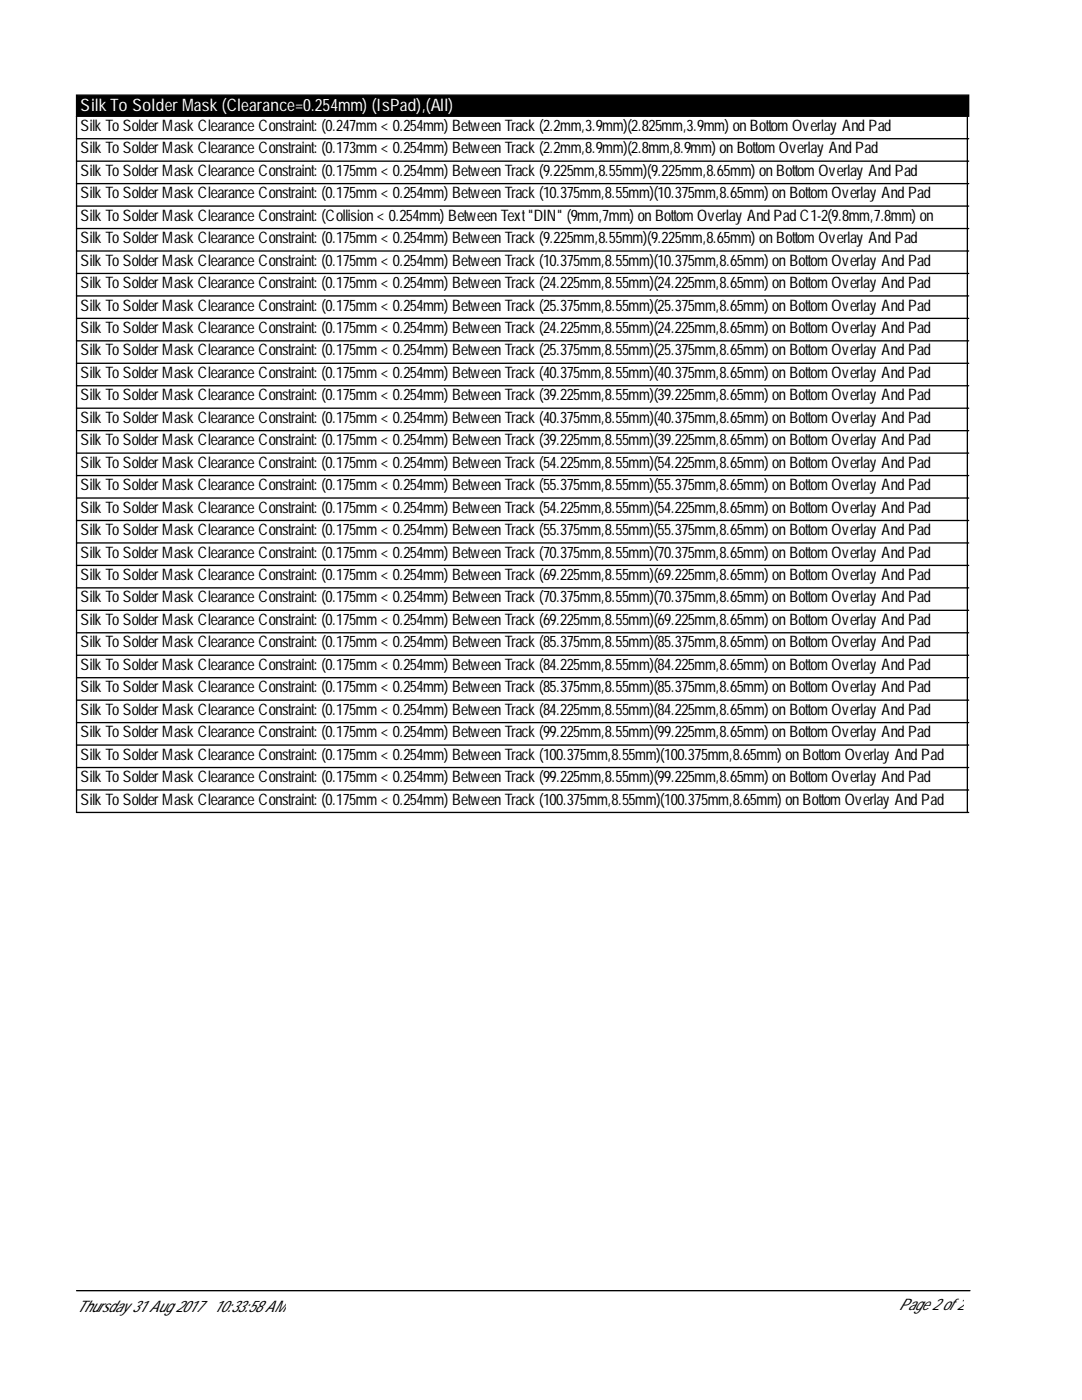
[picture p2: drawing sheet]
<svg xmlns="http://www.w3.org/2000/svg" width="216mm" height="279mm" viewBox="0 0 216 279" stroke-linecap="round" stroke-linejoin="round" font-family="sans-serif">
<defs><g id="words">
<text font-size="3.4" fill="#fff" x="16.1" y="22.2">Silk To SolderMask (Clearance=0.254mm) (IsPad),(All)</text>
<g font-size="3.2">
<text x="16.1" y="26.1">SilkToSolderMaskClearanceConstraint: (0.247mm&lt; 0.254mm) BetweenTrack(2.2mm,3.9mm)(2.825mm,3.9mm) onBottomOverlay AndPad</text>
<text x="16.1" y="30.6">SilkToSolderMaskClearanceConstraint: (0.173mm&lt; 0.254mm) BetweenTrack(2.2mm,8.9mm)(2.8mm,8.9mm) onBottomOverlay AndPad</text>
<text x="16.1" y="35.1">SilkToSolderMaskClearanceConstraint: (0.175mm&lt; 0.254mm) BetweenTrack(9.225mm,8.55mm)(9.225mm,8.65mm) onBottomOverlay AndPad</text>
<text x="16.1" y="39.6">SilkToSolderMaskClearanceConstraint: (0.175mm&lt; 0.254mm) BetweenTrack(10.375mm,8.55mm)(10.375mm,8.65mm) onBottomOverlay AndPad</text>
<text x="16.1" y="44">SilkToSolderMaskClearanceConstraint: (Collision&lt; 0.254mm) BetweenText&quot;DIN&quot; (9mm,7mm) onBottomOverlay AndPadC1-2(9.8mm,7.8mm) on</text>
<text x="16.1" y="48.5">SilkToSolderMaskClearanceConstraint: (0.175mm&lt; 0.254mm) BetweenTrack(9.225mm,8.55mm)(9.225mm,8.65mm) onBottomOverlay AndPad</text>
<text x="16.1" y="53">SilkToSolderMaskClearanceConstraint: (0.175mm&lt; 0.254mm) BetweenTrack(10.375mm,8.55mm)(10.375mm,8.65mm) onBottomOverlay AndPad</text>
<text x="16.1" y="57.5">SilkToSolderMaskClearanceConstraint: (0.175mm&lt; 0.254mm) BetweenTrack(24.225mm,8.55mm)(24.225mm,8.65mm) onBottomOverlay AndPad</text>
<text x="16.1" y="62">SilkToSolderMaskClearanceConstraint: (0.175mm&lt; 0.254mm) BetweenTrack(25.375mm,8.55mm)(25.375mm,8.65mm) onBottomOverlay AndPad</text>
<text x="16.1" y="66.5">SilkToSolderMaskClearanceConstraint: (0.175mm&lt; 0.254mm) BetweenTrack(24.225mm,8.55mm)(24.225mm,8.65mm) onBottomOverlay AndPad</text>
<text x="16.1" y="70.9">SilkToSolderMaskClearanceConstraint: (0.175mm&lt; 0.254mm) BetweenTrack(25.375mm,8.55mm)(25.375mm,8.65mm) onBottomOverlay AndPad</text>
<text x="16.1" y="75.4">SilkToSolderMaskClearanceConstraint: (0.175mm&lt; 0.254mm) BetweenTrack(40.375mm,8.55mm)(40.375mm,8.65mm) onBottomOverlay AndPad</text>
<text x="16.1" y="79.9">SilkToSolderMaskClearanceConstraint: (0.175mm&lt; 0.254mm) BetweenTrack(39.225mm,8.55mm)(39.225mm,8.65mm) onBottomOverlay AndPad</text>
<text x="16.1" y="84.4">SilkToSolderMaskClearanceConstraint: (0.175mm&lt; 0.254mm) BetweenTrack(40.375mm,8.55mm)(40.375mm,8.65mm) onBottomOverlay AndPad</text>
<text x="16.1" y="88.9">SilkToSolderMaskClearanceConstraint: (0.175mm&lt; 0.254mm) BetweenTrack(39.225mm,8.55mm)(39.225mm,8.65mm) onBottomOverlay AndPad</text>
<text x="16.1" y="93.3">SilkToSolderMaskClearanceConstraint: (0.175mm&lt; 0.254mm) BetweenTrack(54.225mm,8.55mm)(54.225mm,8.65mm) onBottomOverlay AndPad</text>
<text x="16.1" y="97.8">SilkToSolderMaskClearanceConstraint: (0.175mm&lt; 0.254mm) BetweenTrack(55.375mm,8.55mm)(55.375mm,8.65mm) onBottomOverlay AndPad</text>
<text x="16.1" y="102.3">SilkToSolderMaskClearanceConstraint: (0.175mm&lt; 0.254mm) BetweenTrack(54.225mm,8.55mm)(54.225mm,8.65mm) onBottomOverlay AndPad</text>
<text x="16.1" y="106.8">SilkToSolderMaskClearanceConstraint: (0.175mm&lt; 0.254mm) BetweenTrack(55.375mm,8.55mm)(55.375mm,8.65mm) onBottomOverlay AndPad</text>
<text x="16.1" y="111.3">SilkToSolderMaskClearanceConstraint: (0.175mm&lt; 0.254mm) BetweenTrack(70.375mm,8.55mm)(70.375mm,8.65mm) onBottomOverlay AndPad</text>
<text x="16.1" y="115.8">SilkToSolderMaskClearanceConstraint: (0.175mm&lt; 0.254mm) BetweenTrack(69.225mm,8.55mm)(69.225mm,8.65mm) onBottomOverlay AndPad</text>
<text x="16.1" y="120.2">SilkToSolderMaskClearanceConstraint: (0.175mm&lt; 0.254mm) BetweenTrack(70.375mm,8.55mm)(70.375mm,8.65mm) onBottomOverlay AndPad</text>
<text x="16.1" y="124.7">SilkToSolderMaskClearanceConstraint: (0.175mm&lt; 0.254mm) BetweenTrack(69.225mm,8.55mm)(69.225mm,8.65mm) onBottomOverlay AndPad</text>
<text x="16.1" y="129.2">SilkToSolderMaskClearanceConstraint: (0.175mm&lt; 0.254mm) BetweenTrack(85.375mm,8.55mm)(85.375mm,8.65mm) onBottomOverlay AndPad</text>
<text x="16.1" y="133.7">SilkToSolderMaskClearanceConstraint: (0.175mm&lt; 0.254mm) BetweenTrack(84.225mm,8.55mm)(84.225mm,8.65mm) onBottomOverlay AndPad</text>
<text x="16.1" y="138.2">SilkToSolderMaskClearanceConstraint: (0.175mm&lt; 0.254mm) BetweenTrack(85.375mm,8.55mm)(85.375mm,8.65mm) onBottomOverlay AndPad</text>
<text x="16.1" y="142.6">SilkToSolderMaskClearanceConstraint: (0.175mm&lt; 0.254mm) BetweenTrack(84.225mm,8.55mm)(84.225mm,8.65mm) onBottomOverlay AndPad</text>
<text x="16.1" y="147.1">SilkToSolderMaskClearanceConstraint: (0.175mm&lt; 0.254mm) BetweenTrack(99.225mm,8.55mm)(99.225mm,8.65mm) onBottomOverlay AndPad</text>
<text x="16.1" y="151.6">SilkToSolderMaskClearanceConstraint: (0.175mm&lt; 0.254mm) BetweenTrack(100.375mm,8.55mm)(100.375mm,8.65mm) onBottomOverlay AndPad</text>
<text x="16.1" y="156.1">SilkToSolderMaskClearanceConstraint: (0.175mm&lt; 0.254mm) BetweenTrack(99.225mm,8.55mm)(99.225mm,8.65mm) onBottomOverlay AndPad</text>
<text x="16.1" y="160.6">SilkToSolderMaskClearanceConstraint: (0.175mm&lt; 0.254mm) BetweenTrack(100.375mm,8.55mm)(100.375mm,8.65mm) onBottomOverlay AndPad</text>
<text x="15.3" y="261.8">Thursday31 Aug2017</text>
<text x="42.6" y="261.8">10:33:58AM</text>
<text x="179.3" y="261.5">Page2of2</text>
</g>
</g></defs>
<path d="M15.3 19h178v4.2h-178z" fill="#000" stroke="#000" stroke-width=".26"/>
<g fill="none" stroke="#000" stroke-width=".26">
<path d="M15.3 27.7h178M15.3 23.2v138.9h178M15.3 32.2h178M15.3 36.6h178M193 23.2v138.9M15.3 41.1h178M15.3 45.6h178M15.3 50.1h178M15.3 54.6h178M15.3 59.1h178M15.3 63.5h178M15.3 68h178"/>
<path d="M15.3 72.5h178M15.3 77h178M15.3 81.5h178M15.3 85.9h178M15.3 90.4h178M15.3 94.9h178M15.3 99.4h178M15.3 103.9h178M15.3 108.4h178M15.3 112.8h178M15.3 117.3h178M15.3 121.8h178"/>
<path d="M15.3 126.3h178M15.3 130.8h178M15.3 135.3h178M15.3 139.7h178M15.3 144.2h178M15.3 148.7h178M15.3 153.2h178M15.3 157.7h178M15.3 257.6h178.3"/>
</g>
<use href="#words"/>
</svg>
